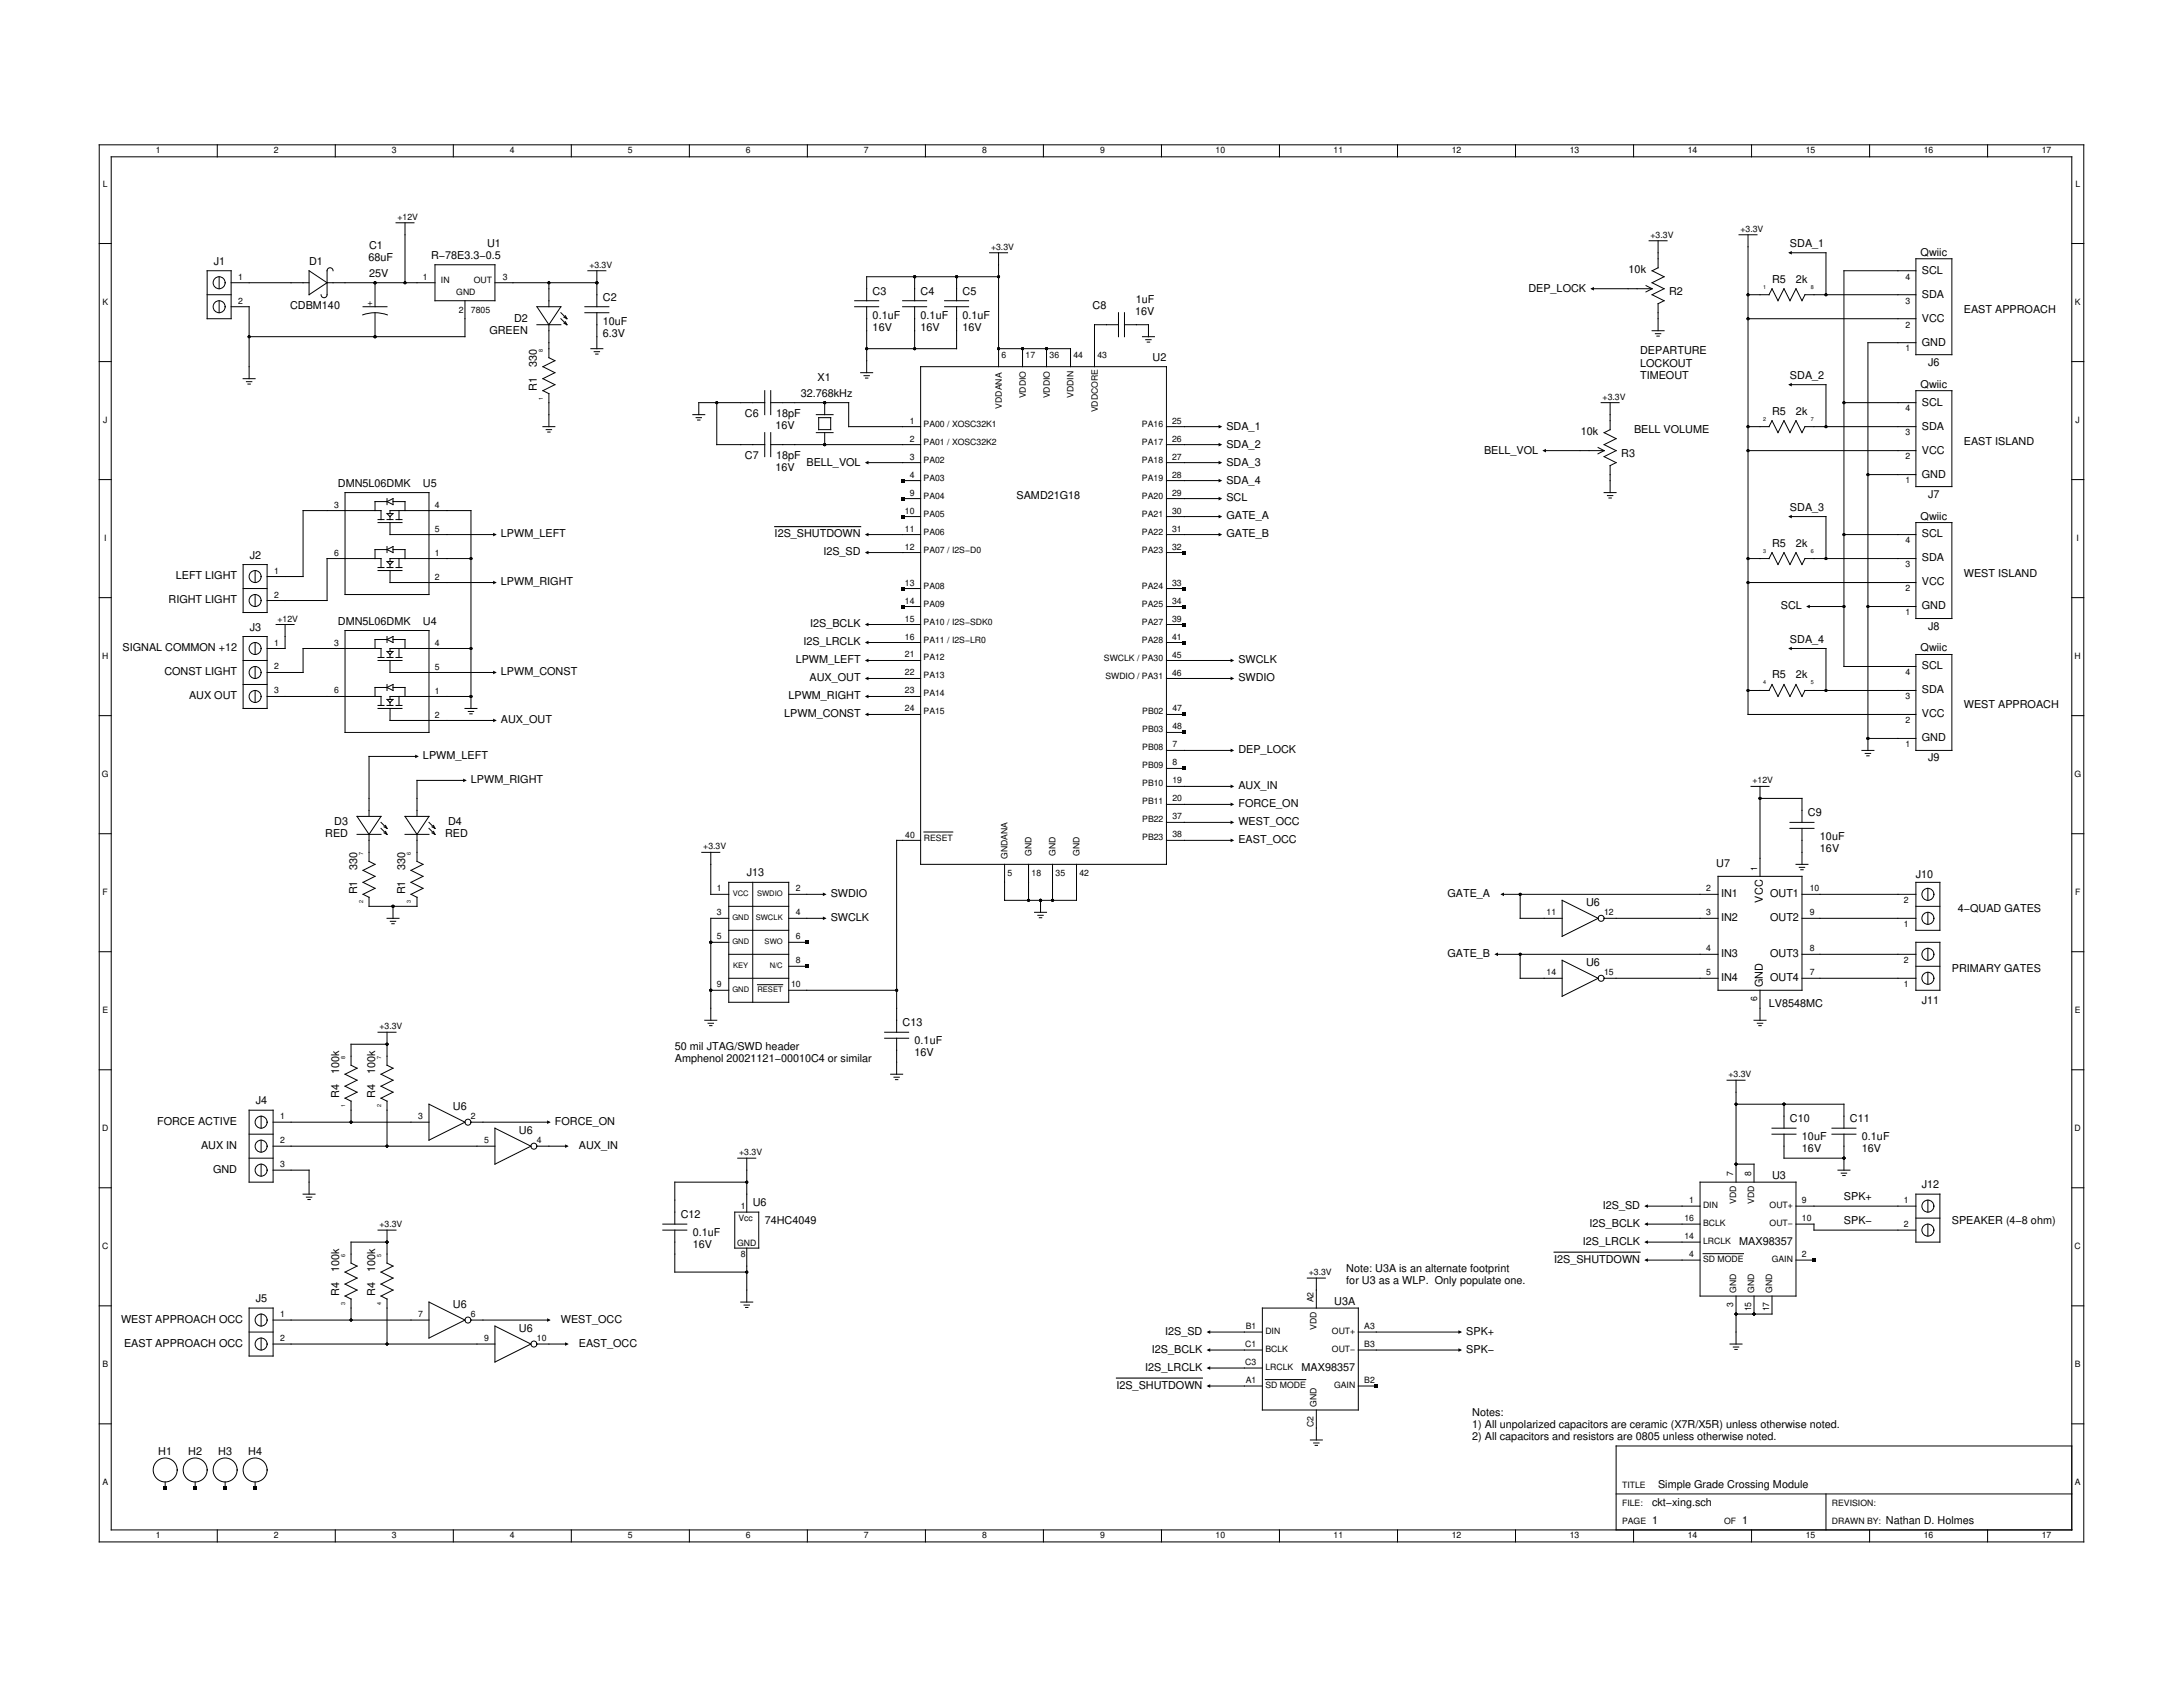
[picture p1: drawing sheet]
<svg xmlns="http://www.w3.org/2000/svg" width="279mm" height="216mm" viewBox="0 0 279 216" stroke-linecap="round" stroke-linejoin="round" font-family="sans-serif">
<defs><g id="words">
<g font-size="1.4">
<text x="27.4" y="33.9">J1</text>
<text x="39.6" y="33.9">D1</text>
<text x="47.1" y="33.4">68uF</text>
<text x="47.2" y="31.9">C1</text>
<text x="47.2" y="35.4">25V</text>
<text x="55.2" y="33.1">R−78E3.3−0.5</text>
<text x="62.3" y="31.6">U1</text>
<text x="208.4" y="34.9">10k</text>
<text x="229.1" y="31.6">SDA_1</text>
<text x="245.8" y="32.7">Qwiic</text>
<text x="246" y="35">SCL</text>
<text x="37.1" y="39.5">CDBM140</text>
<text x="65.8" y="41.2">D2</text>
<text x="77.2" y="38.5">C2</text>
<text x="77.2" y="41.6">10uF</text>
<text x="111.7" y="37.7">C3</text>
<text x="111.7" y="40.8">0.1uF</text>
<text x="117.8" y="37.7">C4</text>
<text x="117.8" y="40.8">0.1uF</text>
<text x="123.2" y="37.7">C5</text>
<text x="123.2" y="40.8">0.1uF</text>
<text x="139.8" y="39.5">C8</text>
<text x="145.3" y="40.3">16V</text>
<text x="145.4" y="38.7">1uF</text>
<text x="195.6" y="37.3">DEP_LOCK</text>
<text x="213.6" y="37.7">R2</text>
<text x="226.8" y="36.2">R5</text>
<text x="229.9" y="36.2">2k</text>
<text x="246" y="41.2">VCC</text>
<text x="246" y="38.1">SDA</text>
<text x="251.4" y="40">EAST APPROACH</text>
<text x="62.6" y="42.7">GREEN</text>
<text x="68.7" y="46.9" transform="rotate(-90 68.7 46.9)">330</text>
<text x="77.2" y="43.1">6.3V</text>
<text x="111.7" y="42.3">16V</text>
<text x="117.8" y="42.3">16V</text>
<text x="123.2" y="42.3">16V</text>
<text x="147.5" y="46.2">U2</text>
<text x="209.9" y="45.4">DEPARTURE</text>
<text x="209.9" y="46.9">LOCKOUT</text>
<text x="246" y="44.2">GND</text>
<text x="246.8" y="46.8">J6</text>
<text x="68.7" y="50" transform="rotate(-90 68.7 50)">R1</text>
<text x="95.3" y="53.3">C6</text>
<text x="99.3" y="53.3">18pF</text>
<text x="102.5" y="50.8">32.768kHz</text>
<text x="104.6" y="48.7">X1</text>
<text x="209.9" y="48.5">TIMEOUT</text>
<text x="226.8" y="53.1">R5</text>
<text x="229.1" y="48.5">SDA_2</text>
<text x="229.9" y="53.1">2k</text>
<text x="245.8" y="49.6">Qwiic</text>
<text x="246" y="51.9">SCL</text>
<text x="95.3" y="58.7">C7</text>
<text x="99.3" y="54.9">16V</text>
<text x="99.3" y="58.7">18pF</text>
<text x="103.2" y="59.6">BELL_VOL</text>
<text x="157" y="55">SDA_1</text>
<text x="157" y="57.3">SDA_2</text>
<text x="157" y="59.6">SDA_3</text>
<text x="189.9" y="58">BELL_VOL</text>
<text x="202.3" y="55.6">10k</text>
<text x="207.5" y="58.4">R3</text>
<text x="209.1" y="55.4">BELL VOLUME</text>
<text x="246" y="58">VCC</text>
<text x="246" y="55">SDA</text>
<text x="251.4" y="56.9">EAST ISLAND</text>
<text x="43.3" y="62.3">DMN5L06DMK</text>
<text x="54.1" y="62.3">U5</text>
<text x="99.3" y="60.2">16V</text>
<text x="130.1" y="63.8">SAMD21G18</text>
<text x="157" y="61.9">SDA_4</text>
<text x="157" y="64.2">SCL</text>
<text x="229.1" y="65.3">SDA_3</text>
<text x="246" y="61.1">GND</text>
<text x="246.8" y="63.7">J7</text>
<text x="32" y="71.5">J2</text>
<text x="64.1" y="68.8">LPWM_LEFT</text>
<text x="99.1" y="68.8">I2S_SHUTDOWN</text>
<text x="105.4" y="71.1">I2S_SD</text>
<text x="157" y="66.5">GATE_A</text>
<text x="157" y="68.8">GATE_B</text>
<text x="226.8" y="69.9">R5</text>
<text x="229.9" y="69.9">2k</text>
<text x="245.8" y="66.5">Qwiic</text>
<text x="246" y="71.9">SDA</text>
<text x="246" y="68.8">SCL</text>
<text x="21.6" y="77.2">RIGHT LIGHT</text>
<text x="22.5" y="74.2">LEFT LIGHT</text>
<text x="64.1" y="74.9">LPWM_RIGHT</text>
<text x="227.9" y="78">SCL</text>
<text x="246" y="78">GND</text>
<text x="246" y="74.9">VCC</text>
<text x="251.4" y="73.8">WEST ISLAND</text>
<text x="15.7" y="83.4">SIGNAL COMMON +12</text>
<text x="32" y="80.7">J3</text>
<text x="43.3" y="79.9">DMN5L06DMK</text>
<text x="54.1" y="79.9">U4</text>
<text x="102.8" y="82.6">I2S_LRCLK</text>
<text x="103.7" y="80.3">I2S_BCLK</text>
<text x="229.1" y="82.2">SDA_4</text>
<text x="245.8" y="83.4">Qwiic</text>
<text x="246.8" y="80.6">J8</text>
<text x="21" y="86.4">CONST LIGHT</text>
<text x="24.2" y="89.5">AUX OUT</text>
<text x="64.1" y="86.4">LPWM_CONST</text>
<text x="100.9" y="89.5">LPWM_RIGHT</text>
<text x="101.8" y="84.9">LPWM_LEFT</text>
<text x="103.6" y="87.2">AUX_OUT</text>
<text x="158.5" y="84.9">SWCLK</text>
<text x="158.5" y="87.2">SWDIO</text>
<text x="226.8" y="86.8">R5</text>
<text x="229.9" y="86.8">2k</text>
<text x="246" y="88.7">SDA</text>
<text x="246" y="85.7">SCL</text>
<text x="64.1" y="92.6">AUX_OUT</text>
<text x="100.4" y="91.8">LPWM_CONST</text>
<text x="246" y="94.9">GND</text>
<text x="246" y="91.8">VCC</text>
<text x="251.4" y="90.7">WEST APPROACH</text>
<text x="54.1" y="97.2">LPWM_LEFT</text>
<text x="60.3" y="100.2">LPWM_RIGHT</text>
<text x="158.5" y="96.4">DEP_LOCK</text>
<text x="158.5" y="101">AUX_IN</text>
<text x="246.8" y="97.4">J9</text>
<text x="41.6" y="107.2">RED</text>
<text x="42.8" y="105.6">D3</text>
<text x="57" y="107.2">RED</text>
<text x="57.4" y="105.6">D4</text>
<text x="158.5" y="105.6">WEST_OCC</text>
<text x="158.5" y="107.9">EAST_OCC</text>
<text x="158.5" y="103.3">FORCE_ON</text>
<text x="231.4" y="104.5">C9</text>
<text x="232.9" y="107.6">10uF</text>
<text x="45.7" y="111.4" transform="rotate(-90 45.7 111.4)">330</text>
<text x="51.8" y="111.4" transform="rotate(-90 51.8 111.4)">330</text>
<text x="95.6" y="112.2">J13</text>
<text x="219.7" y="111">U7</text>
<text x="232.9" y="109.1">16V</text>
<text x="245.2" y="112.4">J10</text>
<text x="45.7" y="114.5" transform="rotate(-90 45.7 114.5)">R1</text>
<text x="51.8" y="114.5" transform="rotate(-90 51.8 114.5)">R1</text>
<text x="106.3" y="114.8">SWDIO</text>
<text x="106.3" y="117.9">SWCLK</text>
<text x="185.3" y="114.8">GATE_A</text>
<text x="203" y="116">U6</text>
<text x="220.3" y="114.8">IN1</text>
<text x="220.3" y="117.9">IN2</text>
<text x="225.6" y="115.5" transform="rotate(-90 225.6 115.5)">VCC</text>
<text x="226.6" y="114.8">OUT1</text>
<text x="226.6" y="117.9">OUT2</text>
<text x="250.6" y="116.8">4−QUAD GATES</text>
<text x="185.3" y="122.5">GATE_B</text>
<text x="203" y="123.7">U6</text>
<text x="220.3" y="122.5">IN3</text>
<text x="220.3" y="125.6">IN4</text>
<text x="226.6" y="122.5">OUT3</text>
<text x="226.6" y="125.6">OUT4</text>
<text x="249.8" y="124.4">PRIMARY GATES</text>
<text x="115.5" y="131.3">C13</text>
<text x="225.6" y="126.3" transform="rotate(-90 225.6 126.3)">GND</text>
<text x="226.4" y="128.9">LV8548MC</text>
<text x="246" y="128.5">J11</text>
<text x="43.4" y="137.5" transform="rotate(-90 43.4 137.5)">100k</text>
<text x="48" y="137.5" transform="rotate(-90 48 137.5)">100k</text>
<text x="86.4" y="134.4">50 mil JTAG/SWD header</text>
<text x="86.4" y="135.9">Amphenol 20021121−00010C4 or similar</text>
<text x="117.1" y="133.6">0.1uF</text>
<text x="117.1" y="135.2">16V</text>
<text x="20.1" y="144">FORCE ACTIVE</text>
<text x="32.7" y="141.3">J4</text>
<text x="43.4" y="140.5" transform="rotate(-90 43.4 140.5)">R4</text>
<text x="48" y="140.5" transform="rotate(-90 48 140.5)">R4</text>
<text x="58" y="142.1">U6</text>
<text x="71" y="144">FORCE_ON</text>
<text x="229.1" y="143.6">C10</text>
<text x="236.8" y="143.6">C11</text>
<text x="25.7" y="147.1">AUX IN</text>
<text x="66.4" y="145.2">U6</text>
<text x="74.1" y="147.1">AUX_IN</text>
<text x="230.6" y="145.9">10uF</text>
<text x="230.6" y="147.5">16V</text>
<text x="238.3" y="145.9">0.1uF</text>
<text x="238.3" y="147.5">16V</text>
<text x="27.3" y="150.1">GND</text>
<text x="87.1" y="155.9">C12</text>
<text x="96.3" y="154.4">U6</text>
<text x="205.1" y="154.7">I2S_SD</text>
<text x="226.8" y="150.9">U3</text>
<text x="236" y="153.6">SPK+</text>
<text x="246" y="152.1">J12</text>
<text x="88.7" y="158.2">0.1uF</text>
<text x="88.7" y="159.7">16V</text>
<text x="97.9" y="156.7">74HC4049</text>
<text x="198.9" y="161.6">I2S_SHUTDOWN</text>
<text x="202.6" y="159.3">I2S_LRCLK</text>
<text x="203.4" y="157">I2S_BCLK</text>
<text x="222.6" y="159.3">MAX98357</text>
<text x="236" y="156.7">SPK−</text>
<text x="249.8" y="156.7">SPEAKER (4−8 ohm)</text>
<text x="32.7" y="166.6">J5</text>
<text x="43.4" y="165.9" transform="rotate(-90 43.4 165.9)">R4</text>
<text x="43.4" y="162.8" transform="rotate(-90 43.4 162.8)">100k</text>
<text x="48" y="165.9" transform="rotate(-90 48 165.9)">R4</text>
<text x="48" y="162.8" transform="rotate(-90 48 162.8)">100k</text>
<text x="58" y="167.4">U6</text>
<text x="170.8" y="167">U3A</text>
<text x="172.3" y="162.8">Note: U3A is an alternate footprint</text>
<text x="172.3" y="164.3">for U3 as a WLP. Only populate one.</text>
<text x="15.5" y="169.3">WEST APPROACH OCC</text>
<text x="15.9" y="172.4">EAST APPROACH OCC</text>
<text x="66.4" y="170.5">U6</text>
<text x="71.8" y="169.3">WEST_OCC</text>
<text x="74.1" y="172.4">EAST_OCC</text>
<text x="147.4" y="173.1">I2S_BCLK</text>
<text x="149.1" y="170.8">I2S_SD</text>
<text x="187.7" y="170.8">SPK+</text>
<text x="187.7" y="173.1">SPK−</text>
<text x="142.9" y="177.8">I2S_SHUTDOWN</text>
<text x="146.6" y="175.4">I2S_LRCLK</text>
<text x="166.6" y="175.4">MAX98357</text>
<text x="188.4" y="181.2">Notes:</text>
<text x="188.4" y="182.7">1) All unpolarized capacitors are ceramic (X7R/X5R) unless otherwise noted.</text>
<text x="188.4" y="184.3">2) All capacitors and resistors are 0805 unless otherwise noted.</text>
<text x="20.3" y="186.2">H1</text>
<text x="24.1" y="186.2">H2</text>
<text x="27.9" y="186.2">H3</text>
<text x="31.8" y="186.2">H4</text>
<text x="212.2" y="190.4">Simple Grade Crossing Module</text>
<text x="211.4" y="192.7">ckt−xing.sch</text>
<text x="211.4" y="195">1</text>
<text x="223" y="195">1</text>
<text x="241.4" y="195">Nathan D. Holmes</text>
</g>
<g font-size="1.1">
<text x="13.2" y="23.9">L</text>
<text x="19.9" y="19.6">1</text>
<text x="35.1" y="19.6">2</text>
<text x="50.2" y="19.6">3</text>
<text x="65.3" y="19.6">4</text>
<text x="80.4" y="19.6">5</text>
<text x="95.5" y="19.6">6</text>
<text x="110.6" y="19.6">7</text>
<text x="125.7" y="19.6">8</text>
<text x="140.8" y="19.6">9</text>
<text x="155.6" y="19.6">10</text>
<text x="170.7" y="19.6">11</text>
<text x="185.8" y="19.6">12</text>
<text x="200.9" y="19.6">13</text>
<text x="216" y="19.6">14</text>
<text x="231.1" y="19.6">15</text>
<text x="246.2" y="19.6">16</text>
<text x="261.3" y="19.6">17</text>
<text x="265.6" y="23.9">L</text>
<text x="50.9" y="28.1">+12V</text>
<text x="222.8" y="29.7">+3.3V</text>
<text x="30.5" y="35.8">1</text>
<text x="54.1" y="35.8">1</text>
<text x="64.3" y="35.8">3</text>
<text x="75.4" y="34.3">+3.3V</text>
<text x="126.8" y="32">+3.3V</text>
<text x="211.3" y="30.4">+3.3V</text>
<text x="243.9" y="35.8">4</text>
<text x="13.1" y="39">K</text>
<text x="30.5" y="38.9">2</text>
<text x="47.6" y="39.1" transform="rotate(-90 47.6 39.1)">+</text>
<text x="56.4" y="36.2">IN</text>
<text x="58.4" y="37.7">GND</text>
<text x="58.7" y="40">2</text>
<text x="60.3" y="40">7805</text>
<text x="60.6" y="36.2">OUT</text>
<text x="243.9" y="41.9">2</text>
<text x="243.9" y="38.8">3</text>
<text x="265.6" y="39">K</text>
<text x="128.2" y="45.8">6</text>
<text x="131.3" y="45.8">17</text>
<text x="134.3" y="45.8">36</text>
<text x="137.4" y="45.8">44</text>
<text x="140.5" y="45.8">43</text>
<text x="243.9" y="45">1</text>
<text x="128.2" y="52.3" transform="rotate(-90 128.2 52.3)">VDDANA</text>
<text x="131.3" y="51" transform="rotate(-90 131.3 51)">VDDIO</text>
<text x="134.4" y="51" transform="rotate(-90 134.4 51)">VDDIO</text>
<text x="137.4" y="51" transform="rotate(-90 137.4 51)">VDDIN</text>
<text x="140.5" y="52.8" transform="rotate(-90 140.5 52.8)">VDDCORE</text>
<text x="205.1" y="51.1">+3.3V</text>
<text x="243.9" y="52.7">4</text>
<text x="13.2" y="54.1">J</text>
<text x="116.4" y="54.2">1</text>
<text x="116.4" y="56.5">2</text>
<text x="116.4" y="58.8">3</text>
<text x="118.2" y="54.6">PA00 / XOSC32K1</text>
<text x="118.2" y="56.9">PA01 / XOSC32K2</text>
<text x="118.2" y="59.2">PA02</text>
<text x="146.2" y="54.6">PA16</text>
<text x="146.2" y="56.9">PA17</text>
<text x="146.2" y="59.2">PA18</text>
<text x="150" y="54.3">25</text>
<text x="150" y="56.6">26</text>
<text x="150" y="58.9">27</text>
<text x="243.9" y="58.8">2</text>
<text x="243.9" y="55.7">3</text>
<text x="265.7" y="54.1">J</text>
<text x="42.8" y="65">3</text>
<text x="55.6" y="65">4</text>
<text x="115.8" y="65.7">10</text>
<text x="116.4" y="61.1">4</text>
<text x="116.4" y="63.4">9</text>
<text x="118.2" y="61.5">PA03</text>
<text x="118.2" y="63.8">PA04</text>
<text x="146.2" y="61.5">PA19</text>
<text x="146.2" y="63.8">PA20</text>
<text x="150" y="61.2">28</text>
<text x="150" y="63.5">29</text>
<text x="150" y="65.8">30</text>
<text x="243.9" y="61.9">1</text>
<text x="13.3" y="69.2">I</text>
<text x="42.8" y="71.1">6</text>
<text x="55.6" y="68.1">5</text>
<text x="55.6" y="71.1">1</text>
<text x="115.8" y="68">11</text>
<text x="115.8" y="70.3">12</text>
<text x="118.2" y="66.1">PA05</text>
<text x="118.2" y="68.4">PA06</text>
<text x="118.2" y="70.7">PA07 / I2S−D0</text>
<text x="146.2" y="66.2">PA21</text>
<text x="146.2" y="68.5">PA22</text>
<text x="146.2" y="70.8">PA23</text>
<text x="150" y="68.1">31</text>
<text x="150" y="70.4">32</text>
<text x="243.9" y="69.5">4</text>
<text x="265.8" y="69.2">I</text>
<text x="35.1" y="73.4">1</text>
<text x="35.1" y="76.5">2</text>
<text x="55.6" y="74.2">2</text>
<text x="115.8" y="74.9">13</text>
<text x="115.8" y="77.2">14</text>
<text x="118.2" y="75.3">PA08</text>
<text x="118.2" y="77.6">PA09</text>
<text x="146.2" y="77.7">PA25</text>
<text x="146.2" y="75.4">PA24</text>
<text x="150" y="77.3">34</text>
<text x="150" y="75">33</text>
<text x="243.9" y="75.7">2</text>
<text x="243.9" y="72.6">3</text>
<text x="35.1" y="82.6">1</text>
<text x="35.5" y="79.5">+12V</text>
<text x="42.8" y="82.6">3</text>
<text x="55.6" y="82.6">4</text>
<text x="115.8" y="79.5">15</text>
<text x="115.8" y="81.8">16</text>
<text x="118.2" y="79.9">PA10 / I2S−SDK0</text>
<text x="118.2" y="82.2">PA11 / I2S−LR0</text>
<text x="146.2" y="82.3">PA28</text>
<text x="146.2" y="80">PA27</text>
<text x="150" y="81.9">41</text>
<text x="150" y="79.6">39</text>
<text x="243.9" y="78.7">1</text>
<text x="13.1" y="84.3">H</text>
<text x="35.1" y="85.7">2</text>
<text x="35.1" y="88.7">3</text>
<text x="42.8" y="88.7">6</text>
<text x="55.6" y="85.7">5</text>
<text x="55.6" y="88.8">1</text>
<text x="115.8" y="84.1">21</text>
<text x="115.8" y="86.4">22</text>
<text x="115.8" y="88.7">23</text>
<text x="118.2" y="84.5">PA12</text>
<text x="118.2" y="86.8">PA13</text>
<text x="118.2" y="89.1">PA14</text>
<text x="141.3" y="84.6">SWCLK / PA30</text>
<text x="141.5" y="86.9">SWDIO / PA31</text>
<text x="150" y="86.5">46</text>
<text x="150" y="84.2">45</text>
<text x="243.9" y="89.5">3</text>
<text x="243.9" y="86.4">4</text>
<text x="265.5" y="84.3">H</text>
<text x="55.6" y="91.9">2</text>
<text x="115.8" y="91.1">24</text>
<text x="118.2" y="91.4">PA15</text>
<text x="146.2" y="91.4">PB02</text>
<text x="146.2" y="93.7">PB03</text>
<text x="150.1" y="95.7">7</text>
<text x="150.1" y="91.1">47</text>
<text x="150.1" y="93.4">48</text>
<text x="243.9" y="95.6">1</text>
<text x="243.9" y="92.6">2</text>
<text x="13" y="99.4">G</text>
<text x="146.2" y="96">PB08</text>
<text x="146.2" y="98.3">PB09</text>
<text x="146.2" y="100.6">PB10</text>
<text x="150.1" y="98">8</text>
<text x="150.1" y="100.3">19</text>
<text x="224.3" y="100.3">+12V</text>
<text x="265.5" y="99.4">G</text>
<text x="115.9" y="107.2">40</text>
<text x="118.3" y="107.6">RESET</text>
<text x="146.2" y="102.9">PB11</text>
<text x="146.2" y="105.2">PB22</text>
<text x="146.2" y="107.6">PB23</text>
<text x="150.1" y="102.6">20</text>
<text x="150.1" y="104.9">37</text>
<text x="150.1" y="107.2">38</text>
<text x="90" y="108.7">+3.3V</text>
<text x="129" y="109.9" transform="rotate(-90 129 109.9)">GNDANA</text>
<text x="129" y="112.2">5</text>
<text x="132" y="109.5" transform="rotate(-90 132 109.5)">GND</text>
<text x="132" y="112.2">18</text>
<text x="135.1" y="109.5" transform="rotate(-90 135.1 109.5)">GND</text>
<text x="135.1" y="112.2">35</text>
<text x="138.2" y="109.5" transform="rotate(-90 138.2 109.5)">GND</text>
<text x="138.2" y="112.2">42</text>
<text x="224.9" y="111.4" transform="rotate(-90 224.9 111.4)">1</text>
<text x="13.1" y="114.5">F</text>
<text x="91.7" y="114.1">1</text>
<text x="91.7" y="117.1">3</text>
<text x="101.9" y="114.1">2</text>
<text x="101.9" y="117.1">4</text>
<text x="197.9" y="117.1">11</text>
<text x="205.3" y="117.1">12</text>
<text x="218.4" y="114.1">2</text>
<text x="218.4" y="117.1">3</text>
<text x="231.6" y="114.1">10</text>
<text x="231.6" y="117.1">9</text>
<text x="243.7" y="118.7">1</text>
<text x="243.7" y="115.6">2</text>
<text x="265.6" y="114.5">F</text>
<text x="91.7" y="120.2">5</text>
<text x="101.9" y="120.2">6</text>
<text x="101.9" y="123.3">8</text>
<text x="197.9" y="124.8">14</text>
<text x="205.3" y="124.8">15</text>
<text x="218.4" y="121.7">4</text>
<text x="218.4" y="124.8">5</text>
<text x="231.6" y="121.7">8</text>
<text x="231.6" y="124.8">7</text>
<text x="243.7" y="123.3">2</text>
<text x="13.1" y="129.6">E</text>
<text x="48.6" y="131.7">+3.3V</text>
<text x="91.7" y="126.4">9</text>
<text x="101.3" y="126.4">10</text>
<text x="224.9" y="128.1" transform="rotate(-90 224.9 128.1)">6</text>
<text x="243.7" y="126.4">1</text>
<text x="265.6" y="129.6">E</text>
<text x="221.2" y="137.9">+3.3V</text>
<text x="35.9" y="143.2">1</text>
<text x="53.5" y="143.2">3</text>
<text x="60.3" y="143.2">2</text>
<text x="13.1" y="144.7">D</text>
<text x="35.9" y="146.3">2</text>
<text x="35.9" y="149.4">3</text>
<text x="62" y="146.3">5</text>
<text x="68.7" y="146.3">4</text>
<text x="94.6" y="147.8">+3.3V</text>
<text x="265.5" y="144.7">D</text>
<text x="94.8" y="154.7">1</text>
<text x="216.2" y="154">1</text>
<text x="218" y="154.6">DIN</text>
<text x="221.8" y="150.6" transform="rotate(-90 221.8 150.6)">7</text>
<text x="222.2" y="154.1" transform="rotate(-90 222.2 154.1)">VDD</text>
<text x="224.1" y="150.6" transform="rotate(-90 224.1 150.6)">8</text>
<text x="224.5" y="154.1" transform="rotate(-90 224.5 154.1)">VDD</text>
<text x="226.5" y="154.6">OUT+</text>
<text x="230.6" y="154">9</text>
<text x="243.7" y="154">1</text>
<text x="13.1" y="159.9">C</text>
<text x="48.6" y="157">+3.3V</text>
<text x="94.3" y="159.4">GND</text>
<text x="94.5" y="156.3">Vcc</text>
<text x="94.8" y="160.9">8</text>
<text x="215.6" y="156.3">16</text>
<text x="215.6" y="158.6">14</text>
<text x="216.2" y="160.9">4</text>
<text x="218" y="161.6">SD MODE</text>
<text x="218" y="156.9">BCLK</text>
<text x="218" y="159.2">LRCLK</text>
<text x="226.5" y="156.9">OUT−</text>
<text x="226.8" y="161.6">GAIN</text>
<text x="230.6" y="156.3">10</text>
<text x="230.6" y="160.9">2</text>
<text x="243.7" y="157">2</text>
<text x="265.5" y="159.9">C</text>
<text x="167.5" y="163.2">+3.3V</text>
<text x="168.1" y="166.7" transform="rotate(-90 168.1 166.7)">A2</text>
<text x="221.8" y="167.2" transform="rotate(-90 221.8 167.2)">3</text>
<text x="222.2" y="165.4" transform="rotate(-90 222.2 165.4)">GND</text>
<text x="224.1" y="167.8" transform="rotate(-90 224.1 167.8)">15</text>
<text x="224.5" y="165.4" transform="rotate(-90 224.5 165.4)">GND</text>
<text x="226.4" y="167.8" transform="rotate(-90 226.4 167.8)">17</text>
<text x="226.8" y="165.4" transform="rotate(-90 226.8 165.4)">GND</text>
<text x="35.9" y="168.6">1</text>
<text x="35.9" y="171.6">2</text>
<text x="53.5" y="168.6">7</text>
<text x="60.3" y="168.6">6</text>
<text x="62" y="171.6">9</text>
<text x="68.7" y="171.6">10</text>
<text x="159.4" y="172.4">C1</text>
<text x="159.4" y="170.1">B1</text>
<text x="162" y="170.8">DIN</text>
<text x="162" y="173.1">BCLK</text>
<text x="168.5" y="170.2" transform="rotate(-90 168.5 170.2)">VDD</text>
<text x="170.5" y="170.8">OUT+</text>
<text x="170.5" y="173.1">OUT−</text>
<text x="174.6" y="170.1">A3</text>
<text x="174.6" y="172.4">B3</text>
<text x="13.1" y="175">B</text>
<text x="159.4" y="174.7">C3</text>
<text x="159.4" y="177">A1</text>
<text x="162" y="177.7">SD MODE</text>
<text x="162" y="175.4">LRCLK</text>
<text x="170.8" y="177.7">GAIN</text>
<text x="174.6" y="177">B2</text>
<text x="265.6" y="175">B</text>
<text x="168.1" y="182.6" transform="rotate(-90 168.1 182.6)">C2</text>
<text x="168.5" y="180" transform="rotate(-90 168.5 180)">GND</text>
<text x="13.1" y="190.1">A</text>
<text x="207.6" y="190.4">TITLE</text>
<text x="265.6" y="190.1">A</text>
<text x="19.9" y="196.8">1</text>
<text x="35.1" y="196.8">2</text>
<text x="50.2" y="196.8">3</text>
<text x="65.3" y="196.8">4</text>
<text x="80.4" y="196.8">5</text>
<text x="95.5" y="196.8">6</text>
<text x="110.6" y="196.8">7</text>
<text x="125.7" y="196.8">8</text>
<text x="140.8" y="196.8">9</text>
<text x="155.6" y="196.8">10</text>
<text x="170.7" y="196.8">11</text>
<text x="185.8" y="196.8">12</text>
<text x="200.9" y="196.8">13</text>
<text x="207.6" y="192.7">FILE:</text>
<text x="207.6" y="195">PAGE</text>
<text x="216" y="196.8">14</text>
<text x="220.7" y="195">OF</text>
<text x="231.1" y="196.8">15</text>
<text x="234.5" y="192.7">REVISION:</text>
<text x="234.5" y="195">DRAWN BY:</text>
<text x="246.2" y="196.8">16</text>
<text x="261.3" y="196.8">17</text>
</g>
<g font-size="1">
<text x="93.7" y="117.8">GND</text>
<text x="93.8" y="114.7">VCC</text>
<text x="96.7" y="117.8">SWCLK</text>
<text x="96.9" y="114.7">SWDIO</text>
<text x="93.7" y="120.9">GND</text>
<text x="93.8" y="123.9">KEY</text>
<text x="97.9" y="120.9">SWO</text>
<text x="98.5" y="123.9">N/C</text>
<text x="93.7" y="127">GND</text>
<text x="96.9" y="127">RESET</text>
</g>
<g font-size=".7">
<text x="225.6" y="37">1</text>
<text x="231.8" y="37">8</text>
<text x="69.5" y="45" transform="rotate(-90 69.5 45)">8</text>
<text x="69.5" y="51.1" transform="rotate(-90 69.5 51.1)">1</text>
<text x="225.6" y="53.8">2</text>
<text x="231.8" y="53.8">7</text>
<text x="225.6" y="70.7">3</text>
<text x="231.8" y="70.7">6</text>
<text x="225.6" y="87.6">4</text>
<text x="231.8" y="87.6">5</text>
<text x="46.5" y="109.5" transform="rotate(-90 46.5 109.5)">7</text>
<text x="52.6" y="109.5" transform="rotate(-90 52.6 109.5)">6</text>
<text x="46.5" y="115.6" transform="rotate(-90 46.5 115.6)">2</text>
<text x="52.6" y="115.6" transform="rotate(-90 52.6 115.6)">3</text>
<text x="44.2" y="135.6" transform="rotate(-90 44.2 135.6)">8</text>
<text x="48.8" y="135.6" transform="rotate(-90 48.8 135.6)">7</text>
<text x="44.2" y="141.7" transform="rotate(-90 44.2 141.7)">1</text>
<text x="48.8" y="141.7" transform="rotate(-90 48.8 141.7)">2</text>
<text x="44.2" y="160.9" transform="rotate(-90 44.2 160.9)">6</text>
<text x="48.8" y="160.9" transform="rotate(-90 48.8 160.9)">5</text>
<text x="44.2" y="167" transform="rotate(-90 44.2 167)">3</text>
<text x="48.8" y="167" transform="rotate(-90 48.8 167)">4</text>
</g>
</g></defs>
<g fill="none" stroke="#000" stroke-width=".13">
<path d="M12.7 18.5h254v178.8h-254zM27.8 18.5v1.6M42.9 18.5v1.6M58 18.5v1.6M73.1 18.5v1.6M88.2 18.5v1.6M103.3 18.5v1.6M118.4 18.5v1.6M133.5 18.5v1.6M148.7 18.5v1.6M163.8 18.5v1.6M178.9 18.5v1.6"/>
<path d="M194 18.5v1.6M209.1 18.5v1.6M224.2 18.5v1.6M239.3 18.5v1.6M254.4 18.5v1.6M12.7 31.2h1.5M14.2 20.1h251v175.7h-251zM26.5 34.6h3.1v6.2h-3.1zM26.5 37.7h3.1M28 35.4v1.6M28 38.5v1.5M29.6 39.3h2.3v9.2"/>
<path d="M29.6 36.2h10M39.6 34.6l2.3 1.6-2.3 1.5zM41.9 36.2h13.8M42.6 34.6a.38 .38 0 0 0-.4-.3 .38 .38 0 0 0-.3 .3v3.1a.38 .38 0 0 1-.4 .4 .38 .38 0 0 1-.4-.4M46.5 39.3h3M48 36.2v3.1M50.7 28.5h2.3M51.8 28.5v7.7M55.7 33.9h7.6v4.6h-7.6zM59.5 38.5v4.6h-27.6M63.3 36.2h13.1M68.7 39.3h3.1l-1.5 2.3z"/>
<path d="M70.3 36.2v3.1M74.9 39.3h3M75.2 34.6h2.3M76.4 34.6v4.7M109.4 39.3h3.1M109.4 38.5h3.1M110.9 39.3v8.4M115.5 39.3h3.1M115.5 38.5h3.1M117.1 35.4v3.1M117.1 39.3v5.3M120.9 39.3h3.1"/>
<path d="M120.9 38.5h3.1M122.4 39.3v5.3h-11.5M122.4 35.4v3.1M126.7 32.3h2.3M127.8 32.3v14.6M127.8 35.4h-16.9v3.1M203.8 37h7.6M210.7 36.6l.7 .4M211.1 30.8h2.3M211.4 37l-.7 .4M212.2 30.8v3.5l-.8 .3 1.6 .8-1.6 .8 1.6 .8-1.6 .7 1.6 .8-.8 .4v3.4M222.6 30h2.3"/>
<path d="M223.7 37.7h2.7M223.7 30v61.4h21.5M226.4 37.7l.4-.7 .8 1.5 .7-1.5 .8 1.5 .8-1.5 .7 1.5 .4-.8h14.2M229.1 32.3h4.6v5.4M245.2 34.6h-9.2v50.7h9.2M245.2 33.1h4.6v12.3h-4.6zM265.2 31.2h1.5M12.7 46.3h1.5M31.1 48.5h1.6M31.5 48.8h.7M31.7 49.2h.3M46.4 40.3a4.6 4.6 0 0 1 3.2 0"/>
<path d="M48 40v3.1M68.7 41.6h3.1M69.5 54.6h1.5M69.5 50l.8 .4M69.9 55h.7M70.1 55.3h.3M70.3 41.6v4.2l.7 .4-1.5 .7 1.5 .8-1.5 .8 1.5 .7-1.5 .8M70.3 50.4v4.2M71.8 40l.8 .8M71.8 40.8l.8 .8M72.2 41.4l.4 .2M72.2 40.6l.4 .2"/>
<path d="M72.4 41.2l.2 .4M72.4 40.4l.2 .4M74.9 40h3M75.6 44.6h1.6M76 45h.7M76.2 45.3h.3M76.4 40v4.6M88.7 53.1h1.5M89.1 53.5h.7M89.3 53.8h.3M91.7 51.5v5.4h6.2M97.9 51.5h-8.5v1.6"/>
<path d="M97.9 50v3.1M97.9 55.4v3M98.6 51.5h10v3.1h9.2M98.6 56.9h19.2M98.6 50v3.1M98.6 55.4v3M104.5 55.4h2.1M104.5 53.1h2.1M104.8 53.5h1.5v1.5h-1.5zM105.6 51.5v1.6M105.6 55.4v1.5M110.2 47.7h1.5"/>
<path d="M110.6 48.1h.7M110.8 48.4h.3M110.9 59.2h6.9M117.8 46.9h31.5v63.7h-31.5zM127.8 44.6h9.2v2.3M130.9 44.6v2.3M133.9 44.6v2.3M143.2 41.6h-3.1v5.3M143.2 40v3.1M143.9 41.6h3.1v1.5M143.9 40v3.1M146.2 43.1h1.6"/>
<path d="M146.6 43.5h.7M146.8 43.8h.3M149.3 54.6h6.9M149.3 56.9h6.9M149.3 59.2h6.9M204.5 57.3l.8 .4h-7.7M204.9 51.5h2.3M205.3 57.7l-.8 .4M205.3 55.4l1.5 .7-1.5 .8 1.5 .8-1.5 .7 1.5 .8-.7 .4v3.4M206.1 51.5v3.5M206.1 55l-.8 .4M211.4 42.3h1.6"/>
<path d="M211.9 42.7h.7M212.1 43h.3M223.7 40.8h21.5M223.7 57.7h21.5M223.7 54.6h2.7M226.4 54.6l.4-.8 .8 1.6 .7-1.6 .8 1.6 .8-1.6 .7 1.6 .4-.8h14.2M229.1 49.2h4.6v5.4M236 51.5h9.2M245.2 50h4.6v12.3h-4.6zM245.2 43.9h-6.1v52.1M265.2 46.3h1.5M12.7 76.5h1.5"/>
<path d="M12.7 61.4h1.5M31.1 72.3h3.1v6.1h-3.1zM31.1 75.3h3.1M32.7 73v1.6M32.7 76.1v1.5M35.3 79.9h2.3M36.5 79.9v3.1h-2.3M44.2 63h10.7v13.1h-10.7zM48.4 66.9h3.1M48.4 66.5h.8M48.4 72.6h.8M48.4 73h3.1"/>
<path d="M48.8 72.6v-1.1h-6.9v5.4h-7.7M48.8 66.5v-1.2h-10v8.5h-4.6M49.5 64.2h-1.5v1.1M49.5 70.3h-1.5v1.2M49.5 66.5h.8M49.5 64.2l.8-.4v.8zM49.5 70.3l.8-.4v.8zM49.5 63.8v.8M49.5 69.9v.8M49.5 65.7h.8l-.4 .4zM49.5 72.6h.8M49.5 71.9h.8l-.4 .4z"/>
<path d="M49.9 66.9v1.5h13.4M49.9 65.7v-.4h10.4v25.4M49.9 66.1v.4M49.9 72.3v.3M49.9 73v1.6h13.4M50.3 64.2h1.5v1.1M50.3 70.3h1.5v1.2M50.7 66.5h.8M50.7 72.6h.8M51.1 65.3v1.2M51.1 71.5v1.1M60.3 71.5h-10.4v.4"/>
<path d="M110.9 68.4h6.9M110.9 79.9h6.9M110.9 70.7h6.9M115.5 77.6h2.3M115.5 66.1h2.3M115.5 61.5h2.3M115.5 63.8h2.3M115.5 75.3h2.3M149.3 77.6h2.3M149.3 68.4h6.9M149.3 66.1h6.9M149.3 61.5h6.9"/>
<path d="M149.3 63.8h6.9M149.3 75.3h2.3M149.3 79.9h2.3M149.3 70.7h2.3M205.3 63h1.5M205.7 63.4h.7M205.9 63.7h.3M223.7 74.6h21.5M223.7 71.5h2.7M226.4 71.5l.4-.8 .8 1.6 .7-1.6 .8 1.6 .8-1.6 .7 1.6 .4-.8h14.2M229.1 66.1h4.6v5.4M231.4 77.6h4.6"/>
<path d="M236 68.4h9.2M239.1 77.6h6.1M239.1 60.7h6.1M245.2 66.9h4.6v12.3h-4.6zM265.2 76.5h1.5M265.2 61.4h1.5M12.7 91.6h1.5M31.1 81.5h3.1v9.2h-3.1zM31.1 84.5h3.1M31.1 87.6h3.1M32.7 82.2v1.6M32.7 85.3v1.5"/>
<path d="M32.7 88.4v1.5M34.2 89.1h14.6v1.2M44.2 80.7h10.7v13h-10.7zM48.4 84.1h.8M48.4 84.5h3.1M48.4 90.3h.8M48.4 90.7h3.1M48.8 84.1v-1.1h-10v3.1h-4.6M49.5 81.8h-1.5v1.2M49.5 88h-1.5v1.1M49.5 81.8l.8-.3v.7zM49.5 88l.8-.4v.8z"/>
<path d="M49.5 81.5v.7M49.5 87.6v.8M49.5 84.1h.8M49.5 83.4h.8l-.4 .4zM49.5 90.3h.8M49.5 89.5h.8l-.4 .4zM49.9 83.8v.3M49.9 84.5v1.6h13.4M49.9 89.9v.4M49.9 90.7v1.5h13.4M50.3 81.8h1.5v1.2M50.3 88h1.5v1.1"/>
<path d="M50.7 84.1h.8M50.7 90.3h.8M51.1 83v1.1M51.1 89.1v1.2M53.4 96.8h-6.2v7.7M59.5 90.7h1.5M59.5 99.9h-6.1v4.6M59.9 91.1h.7M60.1 91.4h.3M60.3 83h-10.4v.4M60.3 89.1h-10.4v.4M110.9 91.4h6.9"/>
<path d="M110.9 89.1h6.9M110.9 84.5h6.9M110.9 82.2h6.9M110.9 86.8h6.9M149.3 91.4h2.3M149.3 96h8.4M149.3 93.7h2.3M149.3 84.5h8.4M149.3 98.3h2.3M149.3 82.2h2.3M149.3 86.8h8.4M223.7 88.4h2.7"/>
<path d="M226.4 88.4l.4-.8 .8 1.5 .7-1.5 .8 1.5 .8-1.5 .7 1.5 .4-.7h14.2M229.1 83h4.6v5.4M238.3 96h1.5M238.7 96.4h.7M238.9 96.7h.3M239.1 94.5h6.1M245.2 83.8h4.6v12.2h-4.6zM265.2 91.6h1.5M12.7 106.7h1.5M45.7 104.5h3.1l-1.6 2.3zM45.7 106.8h3.1M47.2 106.8v3.4l.8 .4-1.5 .8 1.5 .8-1.5 .7 1.5 .8-1.5 .7 .7 .4v1.2h6.2v-1.2l-.8-.4 1.5-.7-1.5-.8 1.5-.7-1.5-.8 1.5-.8-.7-.4v-3.4"/>
<path d="M48.8 105.2l.7 .8M48.8 106l.7 .8M49.2 106.6l.3 .2M49.2 105.8l.3 .2M49.3 106.4l.2 .4M49.3 105.6l.2 .4M49.5 117.5h1.6M50 117.9h.6M50.1 118.2h.4M50.3 116v1.5M51.8 104.5h3.1l-1.5 2.3zM51.8 106.8h3.1"/>
<path d="M54.9 105.2l.8 .8M54.9 106l.8 .8M55.3 106.6l.4 .2M55.3 105.8l.4 .2M55.5 106.4l.2 .4M55.5 105.6l.2 .4M89.8 109.1h2.3M91 109.1v5.4h2.3M93.3 117.5h-2.3v13.1M93.3 119.1h7.6M93.3 112.9h7.6v15.4h-7.6zM93.3 116h7.6"/>
<path d="M96.3 112.9v15.4M100.9 117.5h4.7M100.9 114.5h4.7M117.8 107.5h-3v24.6M118.3 106.5h3.6M128.6 110.6v4.6h9.2v-4.6M131.6 110.6v4.6M132.4 116.8h1.5M132.8 117.1h.7M133 117.4h.3M133.2 115.2v1.6M134.7 110.6v4.6"/>
<path d="M149.3 105.2h8.4M149.3 100.6h8.4M149.3 102.9h8.4M149.3 107.5h8.4M192.3 114.5h27.6M194.6 114.5v3h5.3M199.9 115.2l4.6 2.3-4.6 2.3zM205.3 117.5h14.6M219.9 112.2h10.7v14.5h-10.7zM224.1 100.6h2.3M225.3 102.2h5.3v3M225.3 100.6v11.6"/>
<path d="M229.1 105.2h3.1M229.1 106h3.1M229.9 110.6h1.5M230.3 111h.7M230.5 111.3h.3M230.6 117.5h14.6M230.6 114.5h14.6M230.6 106v4.6M245.2 112.9h3.1v6.2h-3.1zM245.2 116h3.1M246.7 113.7v1.5M246.7 116.8v1.5"/>
<path d="M265.2 106.7h1.5M12.7 136.9h1.5M12.7 121.8h1.5M48.4 132.1h2.3M49.5 132.1v4.2l.8 .4-1.5 .8 1.5 .7-1.5 .8 1.5 .8-1.5 .7 .7 .4v5.8M49.5 133.6h-4.6v2.7l.8 .4-1.5 .8 1.5 .7-1.5 .8 1.5 .8-1.5 .7 .7 .4v2.7M90.2 130.6h1.5M90.6 131h.7M90.8 131.3h.3M91 126.7h2.3M91 120.6h2.3M93.3 125.2h7.6"/>
<path d="M93.3 122.1h7.6M96.9 126h3.3M100.9 126.7h13.9M100.9 120.6h2.3M100.9 123.7h2.3M113.2 132.1h3.1M113.2 132.9h3.1M114 137.5h1.5M114.4 137.9h.7M114.6 138.2h.3M114.8 132.9v4.6M191.5 122.1h28.4"/>
<path d="M194.6 122.1v3.1h5.3M199.9 122.9l4.6 2.3-4.6 2.3zM205.3 125.2h14.6M221 138.2h2.3M222.2 138.2v13.1M224.5 130.6h1.5M224.9 131h.7M225.1 131.3h.3M225.3 126.7v3.9M230.6 125.2h14.6M230.6 122.1h14.6M245.2 120.6h3.1v6.1h-3.1z"/>
<path d="M245.2 123.7h3.1M246.7 121.4v1.5M246.7 124.4v1.6M265.2 136.9h1.5M265.2 121.8h1.5M12.7 152h1.5M31.9 142.1h3.1v9.2h-3.1zM31.9 145.2h3.1M31.9 148.2h3.1M33.4 142.8v1.6M33.4 145.9v1.6M33.4 149v1.5"/>
<path d="M35 149.8h4.6v3M35 143.6h19.9M35 146.7h28.3M38.8 152.8h1.5M39.2 153.2h.7M39.4 153.5h.3M48.4 157.4h2.3M49.5 159h-4.6v2.6l.8 .4-1.5 .8 1.5 .8-1.5 .7 1.5 .8-1.5 .8 .7 .4M49.5 157.4v4.2l.8 .4-1.5 .8 1.5 .8-1.5 .7 1.5 .8-1.5 .8 .7 .4M54.9 141.3l4.6 2.3-4.6 2.3zM60.3 143.6h10M63.3 144.4l4.7 2.3-4.7 2.3z"/>
<path d="M68.7 146.7h3.9M84.8 157.4h3.1M84.8 156.7h3.1M86.4 157.4v5.4h9.2M94 155.1h3.1v4.6h-3.1zM94.4 148.2h2.3M95.6 151.3h-9.2v5.4M95.6 148.2v6.9M95.6 159.7v6.9M210.7 154.4h6.9M210.7 159h6.9M210.7 156.7h6.9"/>
<path d="M217.6 151.3h12.3v14.6h-12.3zM222.2 141.3h13.8v3.1M222.2 149h2.3v2.3M226.8 145.2h3.1M226.8 144.4h3.1M228.3 145.2v3h7.7M228.3 141.3v3.1M229.9 154.4h15.3M229.9 156.7h2.3v.7h13M234.5 145.2h3M234.5 144.4h3M235.2 149.8h1.6"/>
<path d="M235.7 150.1h.7M235.9 150.4h.3M236 145.2v4.6M245.2 152.8h3.1v6.2h-3.1zM245.2 155.9h3.1M246.7 153.6v1.5M246.7 156.7v1.5M265.2 152h1.5M12.7 167.1h1.5M31.9 167.4h3.1v6.1h-3.1zM31.9 170.5h3.1M33.4 168.2v1.5"/>
<path d="M33.4 171.2v1.6M35 168.9h19.9M35 172h28.3M44.9 166.2v2.7M49.5 166.2v5.8M54.9 166.6l4.6 2.3-4.6 2.3zM60.3 168.9h10M63.3 169.7l4.7 2.3-4.7 2.3zM68.7 172h3.9M94.8 166.6h1.5M95.2 167h.7M95.4 167.3h.3"/>
<path d="M154.7 170.5h6.9M154.7 172.8h6.9M154.7 177.4h6.9M154.7 175.1h6.9M161.6 167.4h12.2v13.1h-12.2zM162 176.6h5.1M167.3 163.6h2.3M168.5 163.6v3.8M173.8 170.5h13.1M173.8 172.8h13.1M173.8 177.4h2.4M210.7 161.3h6.9"/>
<path d="M218 160.4h5.1M221.4 172h1.6M221.8 172.4h.7M222 172.7h.3M222.2 165.9v6.1M224.5 165.9v2.3M226.8 165.9v2.3h-4.6M229.9 161.3h2.3M265.2 167.1h1.5M12.7 182.2h1.5M21.1 189.7v.7M25 189.7v.7"/>
<path d="M27.8 195.8v1.5M28.8 189.7v.7M32.7 189.7v.7M42.9 195.8v1.5M58 195.8v1.5M73.1 195.8v1.5M88.2 195.8v1.5M103.3 195.8v1.5M118.4 195.8v1.5M133.5 195.8v1.5M148.7 195.8v1.5M163.8 195.8v1.5"/>
<path d="M167.7 184.3h1.5M168.1 184.7h.7M168.3 185h.3M168.5 180.5v3.8M178.9 195.8v1.5M194 195.8v1.5M206.8 191.2h58.4M209.1 195.8v1.5M224.2 195.8v1.5M233.7 191.2v4.6M239.3 195.8v1.5M254.4 195.8v1.5"/>
<path d="M265.2 185.1h-58.4v10.7M265.2 182.2h1.5"/>
<circle cx="28" cy="39.3" r=".77"/>
<circle cx="28" cy="36.2" r=".77"/>
<circle cx="32.7" cy="73.8" r=".77"/>
<circle cx="32.7" cy="76.9" r=".77"/>
<circle cx="32.7" cy="86.1" r=".77"/>
<circle cx="32.7" cy="89.1" r=".77"/>
<circle cx="32.7" cy="83" r=".77"/>
<circle cx="204.9" cy="117.5" r=".38"/>
<circle cx="246.7" cy="117.5" r=".77"/>
<circle cx="246.7" cy="114.5" r=".77"/>
<circle cx="204.9" cy="125.2" r=".38"/>
<circle cx="246.7" cy="125.2" r=".77"/>
<circle cx="246.7" cy="122.1" r=".77"/>
<circle cx="33.4" cy="146.7" r=".77"/>
<circle cx="33.4" cy="143.6" r=".77"/>
<circle cx="33.4" cy="149.8" r=".77"/>
<circle cx="59.9" cy="143.6" r=".38"/>
<circle cx="68.3" cy="146.7" r=".38"/>
<circle cx="246.7" cy="157.4" r=".77"/>
<circle cx="246.7" cy="154.4" r=".77"/>
<circle cx="33.4" cy="172" r=".77"/>
<circle cx="33.4" cy="168.9" r=".77"/>
<circle cx="59.9" cy="168.9" r=".38"/>
<circle cx="68.3" cy="172" r=".38"/>
<circle cx="21.1" cy="188.1" r="1.53"/>
<circle cx="25" cy="188.1" r="1.53"/>
<circle cx="28.8" cy="188.1" r="1.53"/>
<circle cx="32.7" cy="188.1" r="1.53"/>
</g>
<g fill="#000">
<path d="M203.5 37l.5-.3v.5zM228.9 32.3l.4-.2v.5zM110.7 59.2l.5-.2v.4zM156 54.4l.4 .2-.4 .2zM156 56.7l.4 .2-.4 .2zM156 59l.4 .2-.4 .2zM197.4 57.7l.5-.3v.5zM228.9 49.2l.4-.2v.5zM63.1 74.3l.5 .3-.5 .2zM63.1 68.2l.5 .2-.5 .2zM110.7 70.7l.5-.2v.4zM110.7 79.9l.5-.2v.5z"/>
<path d="M110.7 68.4l.5-.2v.4zM115.3 61.3h.5v.4h-.5zM115.3 63.6h.5v.4h-.5zM115.3 65.9h.5v.4h-.5zM115.3 75.1h.5v.5h-.5zM115.3 77.4h.5v.5h-.5zM151.4 70.5h.4v.4h-.4zM151.4 79.7h.4v.5h-.4zM151.4 77.4h.4v.5h-.4zM151.4 75.1h.4v.5h-.4zM156 61.3l.4 .2-.4 .2zM156 63.6l.4 .2-.4 .2z"/>
<path d="M156 65.9l.4 .2-.4 .2zM156 68.2l.4 .2-.4 .2zM228.9 66.1l.4-.2v.4zM231.2 77.6l.4-.2v.5zM53.1 96.6l.5 .2-.5 .2zM63.1 85.8l.5 .3-.5 .2zM63.1 92l.5 .2-.5 .2zM110.7 82.2l.5-.2v.5zM110.7 84.5l.5-.2v.5zM110.7 89.1l.5-.2v.5zM110.7 91.4l.5-.2v.5zM110.7 86.8l.5-.2v.5z"/>
<path d="M151.4 98.1h.4v.5h-.4zM151.4 91.2h.4v.5h-.4zM151.4 93.5h.4v.5h-.4zM151.4 82h.4v.5h-.4zM157.5 84.3l.5 .2-.5 .3zM157.5 86.6l.5 .2-.5 .3zM157.5 95.8l.5 .2-.5 .3zM228.9 83l.4-.2v.4zM59.3 99.6l.4 .3-.4 .2zM105.3 114.2l.5 .3-.5 .2zM105.3 117.3l.5 .2-.5 .3zM157.5 105l.5 .2-.5 .3z"/>
<path d="M157.5 107.3l.5 .2-.5 .3zM157.5 102.7l.5 .2-.5 .3zM157.5 100.4l.5 .2-.5 .3zM192 114.5l.5-.3v.5zM103 120.4h.5v.4h-.5zM103 123.4h.5v.5h-.5zM191.3 122.1l.4-.2v.5zM70 143.4l.5 .2-.5 .2zM72.3 146.5l.5 .2-.5 .2zM210.5 156.7l.4-.3v.5zM210.5 159l.4-.3v.5zM210.5 154.4l.4-.3v.5z"/>
<path d="M70 168.7l.5 .2-.5 .3zM72.3 171.8l.5 .2-.5 .2zM154.4 170.5l.5-.3v.5zM154.4 177.4l.5-.2v.4zM154.4 175.1l.5-.3v.5zM154.4 172.8l.5-.3v.5zM175.9 177.2h.5v.4h-.5zM186.7 170.2l.4 .3-.4 .2zM186.7 172.5l.4 .3-.4 .2zM210.5 161.3l.4-.3v.5zM231.9 161h.5v.5h-.5zM20.9 190.2h.5v.5h-.5z"/>
<path d="M24.7 190.2h.5v.5h-.5zM28.6 190.2h.4v.5h-.4zM32.4 190.2h.5v.5h-.5z"/>
<circle cx="48" cy="36.2" r=".19"/>
<circle cx="51.8" cy="36.2" r=".19"/>
<circle cx="70.3" cy="36.2" r=".19"/>
<circle cx="76.4" cy="36.2" r=".19"/>
<circle cx="117.1" cy="35.4" r=".19"/>
<circle cx="122.4" cy="35.4" r=".19"/>
<circle cx="127.8" cy="35.4" r=".19"/>
<circle cx="223.7" cy="37.7" r=".19"/>
<circle cx="233.7" cy="37.7" r=".19"/>
<circle cx="31.9" cy="43.1" r=".19"/>
<circle cx="48" cy="43.1" r=".19"/>
<circle cx="91.7" cy="51.5" r=".19"/>
<circle cx="105.6" cy="56.9" r=".19"/>
<circle cx="105.6" cy="51.5" r=".19"/>
<circle cx="110.9" cy="44.6" r=".19"/>
<circle cx="117.1" cy="44.6" r=".19"/>
<circle cx="127.8" cy="44.6" r=".19"/>
<circle cx="130.9" cy="44.6" r=".19"/>
<circle cx="133.9" cy="44.6" r=".19"/>
<circle cx="223.7" cy="54.6" r=".19"/>
<circle cx="223.7" cy="57.7" r=".19"/>
<circle cx="223.7" cy="40.8" r=".19"/>
<circle cx="233.7" cy="54.6" r=".19"/>
<circle cx="236" cy="51.5" r=".19"/>
<circle cx="60.3" cy="71.5" r=".19"/>
<circle cx="223.7" cy="71.5" r=".19"/>
<circle cx="223.7" cy="74.6" r=".19"/>
<circle cx="233.7" cy="71.5" r=".19"/>
<circle cx="236" cy="68.4" r=".19"/>
<circle cx="236" cy="77.6" r=".19"/>
<circle cx="239.1" cy="77.6" r=".19"/>
<circle cx="239.1" cy="60.7" r=".19"/>
<circle cx="60.3" cy="83" r=".19"/>
<circle cx="60.3" cy="89.1" r=".19"/>
<circle cx="223.7" cy="88.4" r=".19"/>
<circle cx="233.7" cy="88.4" r=".19"/>
<circle cx="239.1" cy="94.5" r=".19"/>
<circle cx="50.3" cy="116" r=".19"/>
<circle cx="131.6" cy="115.2" r=".19"/>
<circle cx="133.2" cy="115.2" r=".19"/>
<circle cx="134.7" cy="115.2" r=".19"/>
<circle cx="194.6" cy="114.5" r=".19"/>
<circle cx="225.3" cy="102.2" r=".19"/>
<circle cx="49.5" cy="133.6" r=".19"/>
<circle cx="91" cy="126.7" r=".19"/>
<circle cx="91" cy="120.6" r=".19"/>
<circle cx="114.8" cy="126.7" r=".19"/>
<circle cx="194.6" cy="122.1" r=".19"/>
<circle cx="44.9" cy="143.6" r=".19"/>
<circle cx="49.5" cy="146.7" r=".19"/>
<circle cx="49.5" cy="159" r=".19"/>
<circle cx="95.6" cy="151.3" r=".19"/>
<circle cx="222.2" cy="149" r=".19"/>
<circle cx="222.2" cy="141.3" r=".19"/>
<circle cx="228.3" cy="141.3" r=".19"/>
<circle cx="236" cy="148.2" r=".19"/>
<circle cx="44.9" cy="168.9" r=".19"/>
<circle cx="49.5" cy="172" r=".19"/>
<circle cx="95.6" cy="162.8" r=".19"/>
<circle cx="222.2" cy="168.2" r=".19"/>
<circle cx="224.5" cy="168.2" r=".19"/>
</g>
<path d="M99.1 67.4h11.1M142.9 176.4h11M198.9 160.3h11" fill="none" stroke="#000" stroke-width=".14"/>
<use href="#words"/>
</svg>
